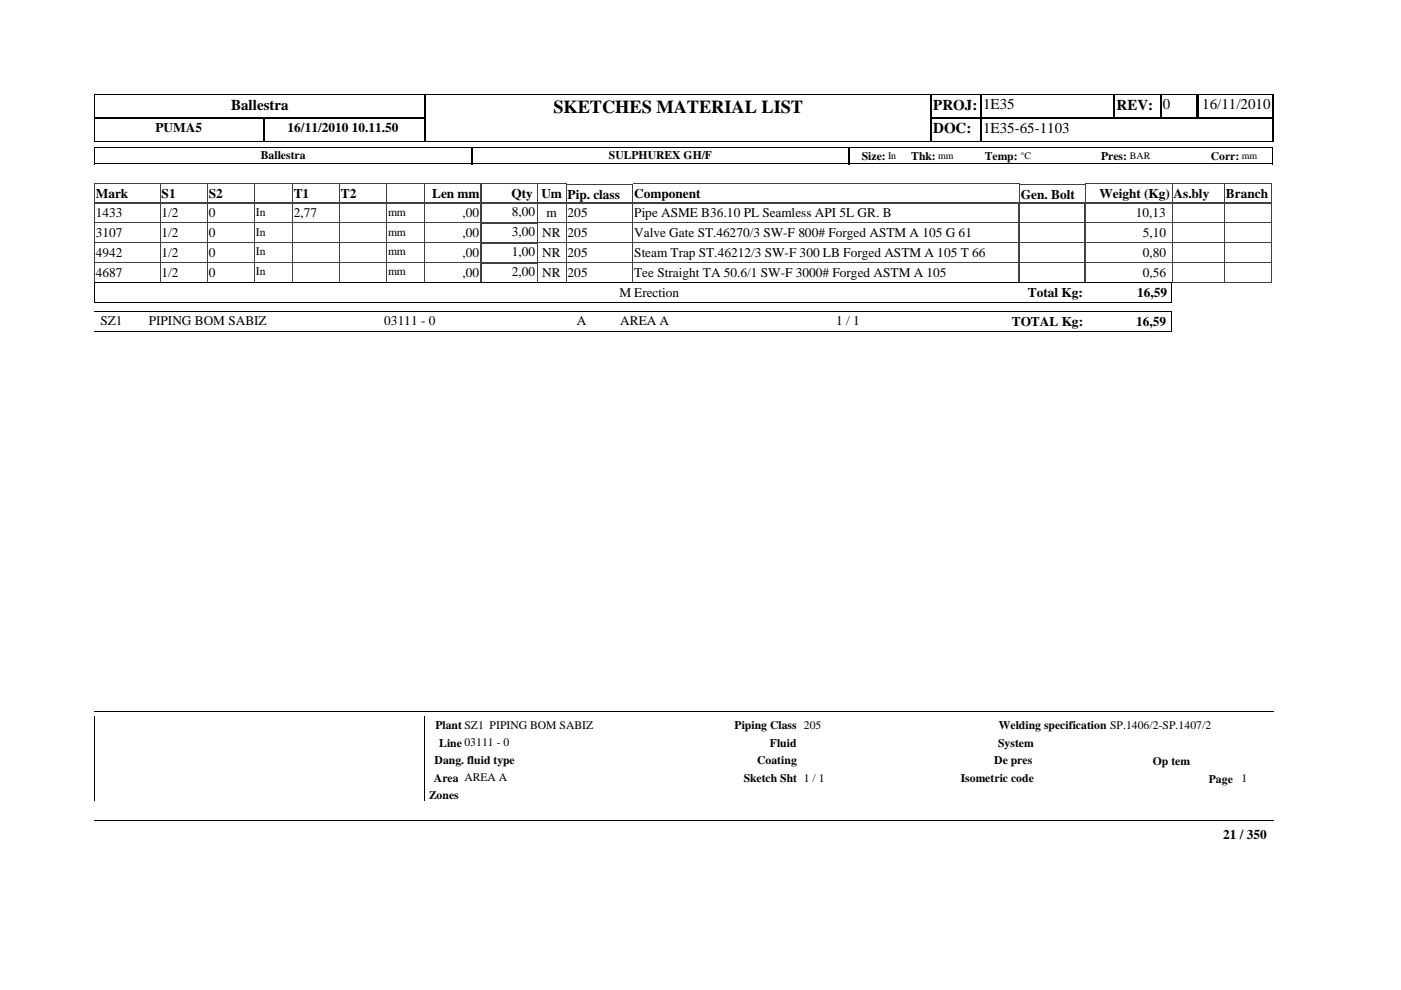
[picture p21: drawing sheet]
<svg xmlns="http://www.w3.org/2000/svg" width="297mm" height="210mm" viewBox="0 0 297 210" stroke-linecap="round" stroke-linejoin="round" font-family="sans-serif">
<defs><g id="words">
<text font-size="3.9" x="117.3" y="23.9">SKETCHES MATERIAL LIST</text>
<g font-size="3.2">
<text x="49" y="23.2">Ballestra</text>
<text x="197.9" y="23.2">PROJ:</text>
<text x="208.4" y="23.2">1E35</text>
<text x="236.7" y="23.2">REV:</text>
<text x="246.5" y="23.2">0</text>
<text x="254.9" y="23.2">16/11/2010</text>
<text x="197.9" y="28.3">DOC:</text>
<text x="208.4" y="28.2">1E35-65-1103</text>
</g>
<g font-size="2.8">
<text x="33" y="27.9">PUMA5</text>
<text x="61" y="27.9">16/11/2010 10.11.50</text>
<text x="20.3" y="42.1">Mark</text>
<text x="20.3" y="46">1433</text>
<text x="34.3" y="46">1/2</text>
<text x="34.3" y="42.1">S1</text>
<text x="44.3" y="42.1">S2</text>
<text x="44.3" y="46">0</text>
<text x="62.3" y="42.1">T1</text>
<text x="62.3" y="46">2,77</text>
<text x="72.3" y="42.1">T2</text>
<text x="91.6" y="42.1">Len mm</text>
<text x="98.1" y="46">,00</text>
<text x="108.5" y="42.1">Qty</text>
<text x="108.5" y="45.8">8,00</text>
<text x="114.8" y="42.1">Um</text>
<text x="115.8" y="46">m</text>
<text x="120.4" y="42.1">Pip. class</text>
<text x="120.4" y="46">205</text>
<text x="134.5" y="42.1">Component</text>
<text x="134.5" y="46">Pipe ASME B36.10 PL Seamless API 5L GR. B</text>
<text x="216.5" y="42.1">Gen. Bolt</text>
<text x="233.1" y="42.1">Weight (Kg)</text>
<text x="240.8" y="46">10,13</text>
<text x="248.8" y="42.1">As.bly</text>
<text x="259.9" y="42.1">Branch</text>
<text x="20.3" y="50.3">3107</text>
<text x="34.3" y="50.3">1/2</text>
<text x="44.3" y="50.3">0</text>
<text x="98.1" y="50.3">,00</text>
<text x="108.5" y="50.1">3,00</text>
<text x="115" y="50.3">NR</text>
<text x="120.4" y="50.3">205</text>
<text x="134.5" y="50.3">Valve Gate ST.46270/3 SW-F 800# Forged ASTM A 105 G 61</text>
<text x="242.3" y="50.3">5,10</text>
<text x="20.3" y="54.5">4942</text>
<text x="20.3" y="58.7">4687</text>
<text x="34.3" y="54.5">1/2</text>
<text x="34.3" y="58.7">1/2</text>
<text x="44.3" y="54.5">0</text>
<text x="44.3" y="58.7">0</text>
<text x="98.1" y="54.5">,00</text>
<text x="98.1" y="58.7">,00</text>
<text x="108.5" y="54.3">1,00</text>
<text x="108.5" y="58.5">2,00</text>
<text x="115" y="54.5">NR</text>
<text x="115" y="58.7">NR</text>
<text x="120.4" y="54.5">205</text>
<text x="120.4" y="58.7">205</text>
<text x="134.5" y="54.5">Steam Trap ST.46212/3 SW-F 300 LB Forged ASTM A 105 T 66</text>
<text x="134.5" y="58.7">Tee Straight TA 50.6/1 SW-F 3000# Forged ASTM A 105</text>
<text x="242.3" y="54.5">0,80</text>
<text x="242.3" y="58.7">0,56</text>
<text x="131.3" y="63">M Erection</text>
<text x="217.9" y="63">Total Kg:</text>
<text x="241.1" y="63">16,59</text>
<text x="21.3" y="69">SZ1</text>
<text x="31.6" y="69">PIPING BOM SABIZ</text>
<text x="81.5" y="69">03111 - 0</text>
<text x="122.3" y="69">A</text>
<text x="131.5" y="69">AREA A</text>
<text x="177.3" y="69">1 / 1</text>
<text x="214.5" y="69">TOTAL Kg:</text>
<text x="240.9" y="69">16,59</text>
<text x="259.4" y="177.9">21 / 350</text>
</g>
<g font-size="2.5">
<text x="55.3" y="33.7">Ballestra</text>
<text x="129.1" y="33.7">SULPHUREX GH/F</text>
<text x="182.7" y="33.8">Size:</text>
<text x="193.2" y="33.8">Thk:</text>
<text x="208.8" y="33.8">Temp:</text>
<text x="233.5" y="33.8">Pres:</text>
<text x="256.7" y="33.8">Corr:</text>
<text x="54.3" y="45.7">In</text>
<text x="82.3" y="45.7">mm</text>
<text x="54.3" y="49.9">In</text>
<text x="82.3" y="49.9">mm</text>
<text x="54.3" y="54.2">In</text>
<text x="54.3" y="58.4">In</text>
<text x="82.3" y="54.2">mm</text>
<text x="82.3" y="58.4">mm</text>
<text x="92.3" y="154.6">Plant SZ1 PIPING BOM SABIZ</text>
<text x="155.7" y="154.6">Piping Class 205</text>
<text x="211.8" y="154.6">Welding specification SP.1406/2-SP.1407/2</text>
<text x="93.1" y="158.3">Line 03111 - 0</text>
<text x="163.2" y="158.3">Fluid</text>
<text x="211.6" y="158.3">System</text>
<text x="92" y="165.7">Area AREA A</text>
<text x="92.2" y="162">Dang. fluid type</text>
<text x="157.7" y="165.7">Sketch Sht 1 / 1</text>
<text x="160.5" y="162">Coating</text>
<text x="203.7" y="165.7">Isometric code</text>
<text x="210.8" y="162">De pres</text>
<text x="244.5" y="162.2">Op tem</text>
<text x="256.3" y="165.9">Page</text>
<text x="263.2" y="165.9">1</text>
<text x="91" y="169.4">Zones</text>
</g>
<g font-size="2.1">
<text x="188.3" y="33.7">In</text>
<text x="198.9" y="33.7">mm</text>
<text x="216.4" y="33.7">°C</text>
<text x="239.6" y="33.7">BAR</text>
<text x="263.3" y="33.7">mm</text>
</g>
</g></defs>
<g fill="none" stroke="#404040" stroke-width=".21">
<path d="M20 39h70M20 39v4M34 39v4M43.9 39v4M54 39v4M62 39v4M72 39v4M82 39v4M90 39v4M101.9 39h12.2v4h-12.2zM134.2 39h81.9v4h-81.9M134.2 39v4h-14.2v-3.9h14.2"/>
<path d="M248.5 39h21.2v4h-21.2zM259.6 39v4M20 43h70"/>
</g>
<path d="M113.9 39h6.1v4h-6.1z" fill="#fff"/>
<path d="M90 39h12v4h-12zM113.9 39h6.2l-.1 4h-6.1zM216.2 39.1h13.9v3.9h-13.9zM248.5 39v4M248.5 39h-18.5v4h18.5" fill="none" stroke="#404040" stroke-width=".21"/>
<path d="M20 31.2h249.9M20 34.7h249.9M20 30h70.3M20 20.1h70.3M20.1 20v10.1M20.1 31.1v3.7M197.2 30h72.9M197.2 20.1h72.9M269.9 31.1v3.7" fill="none" stroke="#000" stroke-width=".21"/>
<path d="M20 25h70.3M55.9 24.9v5.2M90.1 20v5.2M100 31.1v3.7M180 31.1v3.7M197.2 25h72.9M197.4 20v10.1M208 20v10.1M246 20v5.2M254 20v5.2" fill="none" stroke="#000" stroke-width=".36"/>
<path d="M20 25.1h70.3M90.1 24.9v5.2M236.3 20v5.2M253.8 20v5.2" fill="none" stroke="#000" stroke-width=".34"/>
<path d="M269.9 20v10.1" fill="none" stroke="#000" stroke-width=".25"/>
<path d="M90.3 20.2h107v9.7h-107z" fill="#fff"/>
<path d="M89.9 20.1h107.8M89.9 30h107.8" fill="none" stroke="#000" stroke-width=".21"/>
<path d="M197.5 20v10.1" fill="none" stroke="#000" stroke-width=".36"/>
<path d="M90.1 20v10.1" fill="none" stroke="#000" stroke-width=".34"/>
<g fill="none" stroke="#404040" stroke-width=".21">
<path d="M20 43h82v4.3h-82M20 43v4.3M34 43v4.3M43.9 43v4.3M54 43v4.3M62 43v4.3M72 43v4.3M82 43v4.3M90 43v4.3M101.8 43.1h12.5M101.8 47.2h12.5M120 43h96.1v4.3h-96.1z"/>
<path d="M134.2 43v4.3M230 43h39.7v4.3h-39.7zM248.5 43v4.3M259.6 43v4.3"/>
</g>
<path d="M102 43v4.3M114.1 43v4.3" fill="none" stroke="#404040" stroke-width=".36"/>
<path d="M113.9 43.1h6.1v4.2h-6.1z" fill="#fff"/>
<g fill="none" stroke="#404040" stroke-width=".21">
<path d="M20 47.3h82v4.2h-82M20 47.3v4.2M34 47.3v4.2M43.9 47.3v4.2M54 47.3v4.2M62 47.3v4.2M72 47.3v4.2M82 47.3v4.2M90 47.3v4.2M101.8 47.3h12.5M101.8 51.4h12.5M134.2 47.3v4.2"/>
<path d="M216.1 47.3v4.2h-96.1l.1-8.5h-6.2v4.3h116.1l-.1-4.3h-13.9v4.3M230 47.3h39.7v4.2h-39.7zM248.5 47.3v4.2M259.6 47.3v4.2"/>
</g>
<path d="M102 47.3v4.2M114.1 47.3v4.2" fill="none" stroke="#404040" stroke-width=".36"/>
<path d="M113.9 47.3h6.1v4.2h-6.1z" fill="#fff"/>
<g fill="none" stroke="#404040" stroke-width=".21">
<path d="M20 51.5h82v4.3l-82-.1M20 51.5v4.3M34 51.5v4.3M43.9 51.5v4.3M54 51.5v4.3M62 51.5v4.3M72 51.5v4.3M82 51.5v4.3M90 51.5v4.3M101.8 51.6h12.5M101.8 55.7h12.5M134.2 51.5v4.3"/>
<path d="M216.1 51.5v4.2l-96.1 .1 .1-8.5h-6.2v4.2h116.1l-.1-4.2h-13.9v4.2M230 51.5h39.7v4.3l-39.7-.1zM248.5 51.5v4.3M259.6 51.5v4.3"/>
</g>
<path d="M102 51.5v4.3M114.1 51.5v4.3" fill="none" stroke="#404040" stroke-width=".36"/>
<path d="M113.9 51.5h6.1v4.2h-6.1z" fill="#fff"/>
<g fill="none" stroke="#404040" stroke-width=".21">
<path d="M20 55.7h82M20 55.7v4.3M34 55.7v4.3M43.9 55.7v4.3M54 55.7v4.3M62 55.7v4.3M72 55.7v4.3M82 55.7v4.3M90 55.7v4.3M101.8 55.8h12.5M101.8 59.9h12.5M102 55.7v4.3h-82"/>
<path d="M134.2 55.7v4.3M216.1 55.7v4.3h-96.1l.1-8.5h-6.2v4.3l116.1-.1-.1-4.2h-13.9v4.3M230 55.7h39.7M230 55.7v4.3h39.7v-4.3M248.5 55.7v4.3M259.6 55.7v4.3"/>
</g>
<path d="M102 55.7v4.3M114.1 55.7v4.3" fill="none" stroke="#404040" stroke-width=".36"/>
<path d="M113.9 55.8h6.1v4.2h-6.1z" fill="#fff"/>
<path d="M113.9 55.7h6.2M113.9 55.7v4.3h6.1v-4.3M216 55.7h14M216 55.7v4.3h14l-.1-4.3" fill="none" stroke="#404040" stroke-width=".21"/>
<path d="M20 60h228.3M20 60v4.2M248.3 60v4.2M20 64.2h228.3" fill="none" stroke="#000" stroke-width=".21"/>
<path d="M189 66h23.8v4.2h-23.8z" fill="#fff"/>
<path d="M20 66h228.3M20 70.2h228.3M248.3 66v4.2M20 150.9h250M20 173.9h250" fill="none" stroke="#000" stroke-width=".21"/>
<path d="M20 151.9h70v18h-70z" fill="#fff"/>
<path d="M20 151.9v18M90.1 151.9v18" fill="none" stroke="#000" stroke-width=".21"/>
<use href="#words"/>
</svg>
